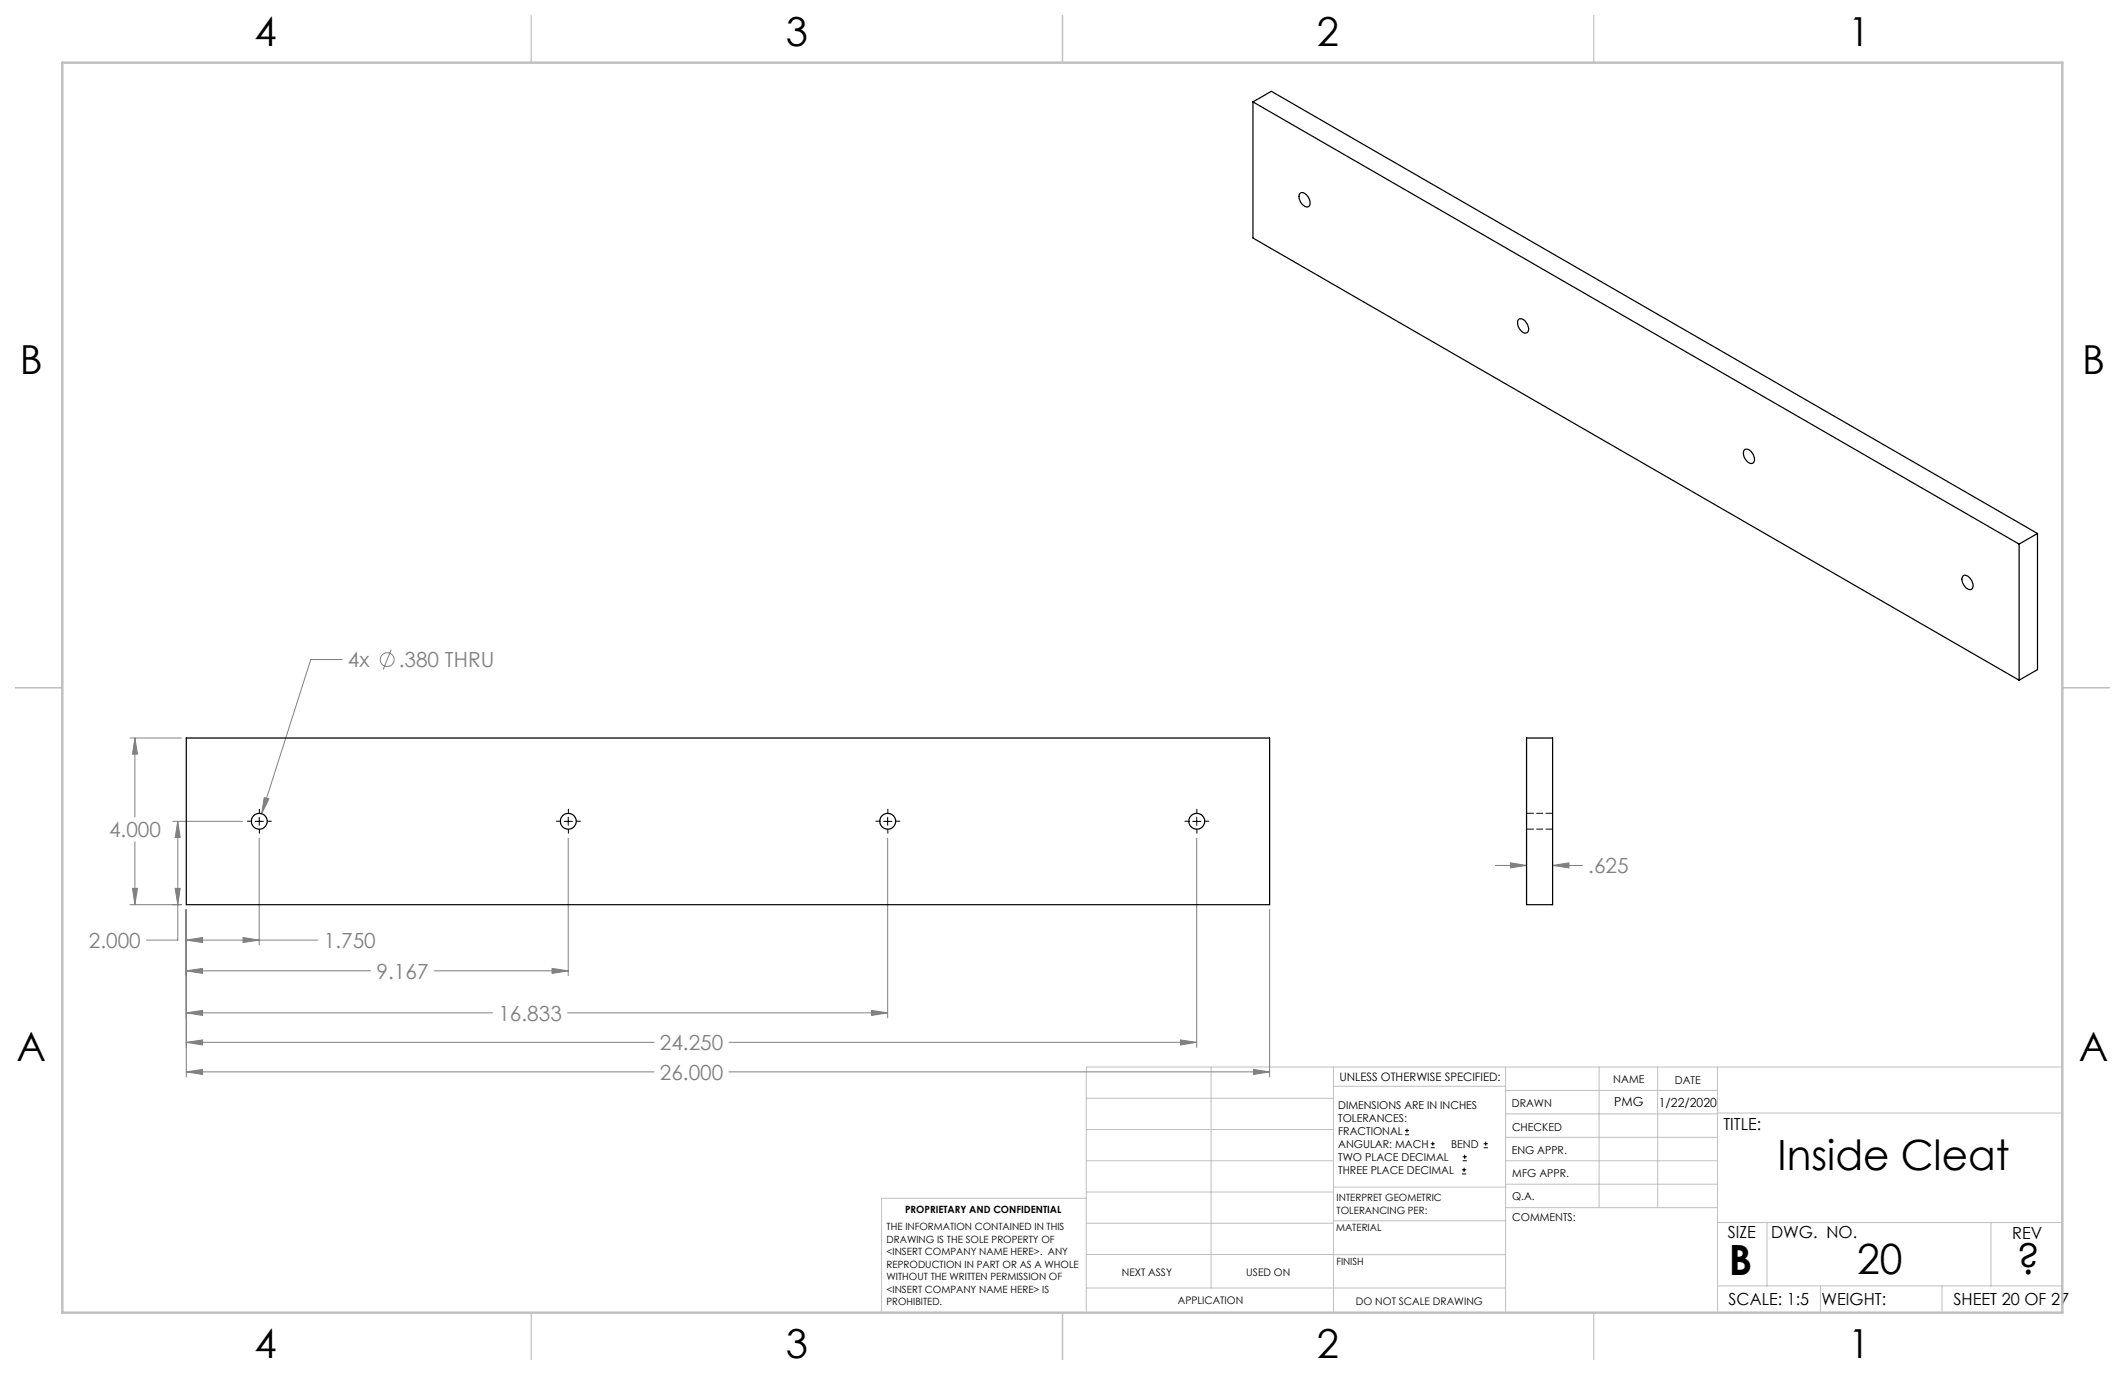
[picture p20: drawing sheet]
<svg xmlns="http://www.w3.org/2000/svg" width="432mm" height="279mm" viewBox="0 0 432 279" stroke-linecap="round" stroke-linejoin="round" font-family="sans-serif">
<defs><g id="words">
<g font-size="8.5">
<text x="361.2" y="237.7">Inside Cleat</text>
<text x="351.3" y="259">B</text>
<text x="377.4" y="258.9">20</text>
<text x="409.8" y="258.9">?</text>
</g>
<g font-size="8.1">
<text x="51.7" y="9.3">4</text>
<text x="159.7" y="9.3">3</text>
<text x="267.6" y="9.3">2</text>
<text x="375.6" y="9.3">1</text>
<text x="4" y="76">B</text>
<text x="423.1" y="76">B</text>
<text x="3.3" y="215.7">A</text>
<text x="422.4" y="215.7">A</text>
<text x="51.7" y="276">4</text>
<text x="159.7" y="276">3</text>
<text x="267.6" y="276">2</text>
<text x="375.6" y="276">1</text>
</g>
<g font-size="4.2" fill="#808080">
<text x="70.7" y="135.6">4x</text>
<text x="81" y="135.6">.380 THRU</text>
<text x="22.2" y="170.1">4.000</text>
<text x="322.7" y="177.4">.625</text>
<text x="18.1" y="192.6">2.000</text>
<text x="65.8" y="192.6">1.750</text>
<text x="76.5" y="198.9">9.167</text>
<text x="101.3" y="207.4">16.833</text>
<text x="134.1" y="213.4">24.250</text>
<text x="134.1" y="219.4">26.000</text>
</g>
<g font-size="3.4">
<text x="350.2" y="229.5">TITLE:</text>
<text x="351.1" y="251.6">SIZE</text>
<text x="359.9" y="251.6">DWG. NO.</text>
<text x="408.9" y="251.7">REV</text>
<text x="351.2" y="265.2">SCALE: 1:5</text>
<text x="370.1" y="265.3">WEIGHT:</text>
<text x="396.9" y="265.2">SHEET 20 OF 27</text>
</g>
<g font-size="2.5">
<text x="328" y="224.8">PMG</text>
<text x="337.1" y="224.9">1/22/2020</text>
</g>
<text font-size="2.4" x="272.2" y="219.7">UNLESS OTHERWISE SPECIFIED:</text>
<g font-size="2.2">
<text x="327.8" y="220.1">NAME</text>
<text x="340.3" y="220.2">DATE</text>
<text x="271.9" y="225.3">DIMENSIONS ARE IN INCHES</text>
<text x="271.9" y="227.9">TOLERANCES:</text>
<text x="307.2" y="224.9">DRAWN</text>
<text x="271.9" y="230.6">FRACTIONAL</text>
<text x="271.9" y="233.2">ANGULAR: MACH</text>
<text x="294.9" y="233.2">BEND</text>
<text x="307.3" y="229.8">CHECKED</text>
<text x="271.9" y="235.9">TWO PLACE DECIMAL</text>
<text x="271.9" y="238.5">THREE PLACE DECIMAL</text>
<text x="307.2" y="234.5">ENG APPR.</text>
<text x="307.3" y="239.2">MFG APPR.</text>
<text x="307.3" y="243.9">Q.A.</text>
<text x="307.3" y="248.1">COMMENTS:</text>
</g>
<g font-size="2.1">
<text x="227.9" y="259.2">NEXT ASSY</text>
<text x="253.3" y="259.2">USED ON</text>
<text x="239.3" y="265">APPLICATION</text>
<text x="275.5" y="265.1">DO NOT SCALE DRAWING</text>
</g>
<g font-size="2">
<text x="271.6" y="244.1">INTERPRET GEOMETRIC</text>
<text x="180.2" y="250">THE INFORMATION CONTAINED IN THIS</text>
<text x="183.9" y="246.4">PROPRIETARY AND CONFIDENTIAL</text>
<text x="271.5" y="250.2">MATERIAL</text>
<text x="271.6" y="246.6">TOLERANCING PER:</text>
<text x="180.2" y="252.5">DRAWING IS THE SOLE PROPERTY OF</text>
<text x="180.2" y="255.1">&lt;INSERT COMPANY NAME HERE&gt;. ANY</text>
<text x="180.2" y="257.6">REPRODUCTION IN PART OR AS A WHOLE</text>
<text x="271.5" y="257">FINISH</text>
<text x="180.2" y="260.1">WITHOUT THE WRITTEN PERMISSION OF</text>
<text x="180.2" y="262.6">&lt;INSERT COMPANY NAME HERE&gt; IS</text>
<text x="180.2" y="265.2">PROHIBITED.</text>
</g>
</g></defs>
<g fill="none" stroke="#808080" stroke-width=".2">
<path d="M69.5 134h-6.4l-9.9 31.3M79.5 132l-1.6 4.1M26.4 150h10.5M27.4 150l.5 3.2h-1zM27.4 150v16M27.4 171.1v12.7M35.1 166.9h14.1M36.1 166.9l.5 3.3h-1zM36.1 166.9v24.1h-6.3M52.7 170.3v21.7M53.7 162.1l.9 .2-1.4 3zM115.5 170.3v28"/>
<path d="M180.4 170.3v36.5M243.2 170.3v42.5M303.8 175.9h6.4M306.9 175.3l3.3 .6-3.3 .5zM315.5 175.9l3.3-.6v1.1zM315.5 175.9h6.1M26.4 183.8h10.5M26.9 180.5h1l-.5 3.3zM35.6 180.5h1l-.5 3.3zM37.9 191l3.3-.5v1zM37.9 197.3l3.3-.5v1zM37.9 184.8v34"/>
<path d="M37.9 191h26.7M37.9 197.3h37.4M49.4 190.5l3.3 .5-3.3 .5zM88.2 197.3h27.3M112.2 196.8l3.3 .5-3.3 .5zM258 184.8v34M37.9 205.8l3.3-.5v1zM37.9 211.8l3.3-.5v1zM37.9 217.8l3.3-.5v1zM37.9 205.8h62.2M37.9 211.8h95M37.9 217.8h95"/>
<path d="M115.3 205.8h65.1M148.1 211.8h95.1M148.1 217.8h109.9M177.1 205.3l3.3 .5-3.3 .5zM239.9 211.3l3.3 .5-3.3 .5zM254.7 217.3l3.3 .5-3.3 .5z"/>
<circle cx="78.7" cy="134" r="1.41"/>
</g>
<g fill="none" stroke="#000" stroke-width=".2">
<path d="M51.9 166.9h1.6M52.7 166.1v1.6M114.7 166.9h1.6M115.5 166.1v1.6M179.6 166.9h1.6M180.4 166.1v1.6M242.4 166.9h1.6M243.2 166.1v1.6M285.5 230.6h.8M285.5 229.7h.8M285.9 229.3v.9M290.7 233.2h.8"/>
<path d="M290.7 232.4h.8M291.1 232v.8M297.1 238.5h.8M297.1 237.7h.8M297.2 235.9h.9M297.2 235.1h.9M297.5 237.3v.8M297.6 234.6v.9M301.5 233.2h.8M301.5 232.4h.8M301.9 232v.8"/>
</g>
<g fill="none" stroke="#000" stroke-width=".2" stroke-dasharray="15.2 1.3 1.3 1.3">
<path d="M51 166.9h-.7M52.7 165.2v-.8M52.7 168.5v.8M54.4 166.9h.7M113.8 166.9h-.7M115.5 165.2v-.8M115.5 168.5v.8M117.2 166.9h.7M178.7 166.9h-.7M180.4 165.2v-.8M180.4 168.5v.8M182.1 166.9h.7"/>
<path d="M241.5 166.9h-.7M243.2 165.2v-.8M243.2 168.5v.8M244.9 166.9h.7"/>
</g>
<g fill="none" stroke="#c0c0c0" stroke-width=".2">
<path d="M246.1 216.8v44.9M271 216.8v49.9M305.9 216.8v49.9M324.9 216.8v28.6M336.8 216.8v28.6M349 216.8v49.9M419.1 216.8h-198.4v49.9M220.7 235.9h50.3M220.7 229.5h50.3M220.7 223.2h50.3M271 220.7h34.9M305.9 231.1h43.1"/>
<path d="M305.9 226.3h43.1M305.9 221.6h43.1M305.9 235.9h43.1M349 226.2h70.1M220.7 248.6h50.3M220.7 242.2h50.3M220.7 254.9h50.3M220.7 243.5h-41.6v23.2M271 255h34.9M271 248.1h35M271 241.2h35M305.9 240.6h43.1"/>
<path d="M306 245.4h43M349 248.4h70.1M359.1 248.4v12.9M404.6 248.4v12.9M220.7 261.7h85.2M349 261.3h70.1M369.9 261.3v5.4M394.6 261.3v5.4"/>
</g>
<path d="M108 3.2v9.5M215.9 3.2v9.5M323.8 3.2v9.5M3.1 139.7h9.6M419.1 139.7h9.5M108 266.7v9.6M215.9 266.7v9.6M323.8 266.7v9.6" fill="none" stroke="#c0c0c0" stroke-width=".25"/>
<path d="M12.7 12.7h406.4v254h-406.4z" fill="none" stroke="#c0c0c0" stroke-width=".5"/>
<path d="M37.9 191l3.3-.5v1zM49.4 190.5l3.3 .5-3.3 .5zM37.9 197.3l3.3-.5v1zM112.2 196.8l3.3 .5-3.3 .5zM37.9 205.8l3.3-.5v1zM177.1 205.3l3.3 .5-3.3 .5zM37.9 211.8l3.3-.5v1zM239.9 211.3l3.3 .5-3.3 .5zM37.9 217.8l3.3-.5v1zM254.7 217.3l3.3 .5-3.3 .5zM35.6 180.5h1l-.5 3.3zM36.1 166.9l.5 3.3h-1zM27.4 150l.5 3.2h-1zM26.9 180.5h1l-.5 3.3zM53.7 162.1l-.5 3.2 1.4-3zM306.9 175.3l3.3 .6-3.3 .5zM315.5 175.9l3.3-.6v1.1z" fill="#808080"/>
<g fill="none" stroke="#000" stroke-width=".25">
<path d="M254.6 20.7l155.7 89.9M254.6 20.7l3.7-2.1 155.7 89.8M254.6 20.7v27.7l155.7 89.8M264.1 39.3a1.07 1.07 0 0 1 1.6 .6l.4 .8a.83 .83 0 0 1 0 1 .83 .83 0 0 1-1 .2 2.2 2.2 0 0 1-1-2.6zM308.5 65a1.07 1.07 0 0 1 1.6 .5l.3 .4a1.14 1.14 0 0 1-.3 1.8 2.04 2.04 0 0 1-1.6-2.7zM354.4 91.5a1.11 1.11 0 0 1 1.7 .5l.2 .4a1.17 1.17 0 0 1-.2 1.8 2.03 2.03 0 0 1-1.7-2.7zM398.8 117.1a1.08 1.08 0 0 1 1.6 .6l.3 .3a1.16 1.16 0 0 1-.3 1.8 2.08 2.08 0 0 1-1.6-2.7zM410.3 110.6v27.6M414 108.4v27.7l-3.7 2.1M414 108.4l-3.7 2.2M37.9 150h220.1v33.8h-220.1zM310.2 150h5.3v33.8h-5.3z"/>
<circle cx="52.7" cy="166.9" r="1.61"/>
<circle cx="115.5" cy="166.9" r="1.61"/>
<circle cx="180.4" cy="166.9" r="1.61"/>
<circle cx="243.2" cy="166.9" r="1.61"/>
</g>
<path d="M310.2 168.5h5.3M315.5 165.3h-5.3" fill="none" stroke="#000" stroke-width=".2" stroke-dasharray="1.3 .6" stroke-dashoffset="-.1"/>
<use href="#words"/>
</svg>
